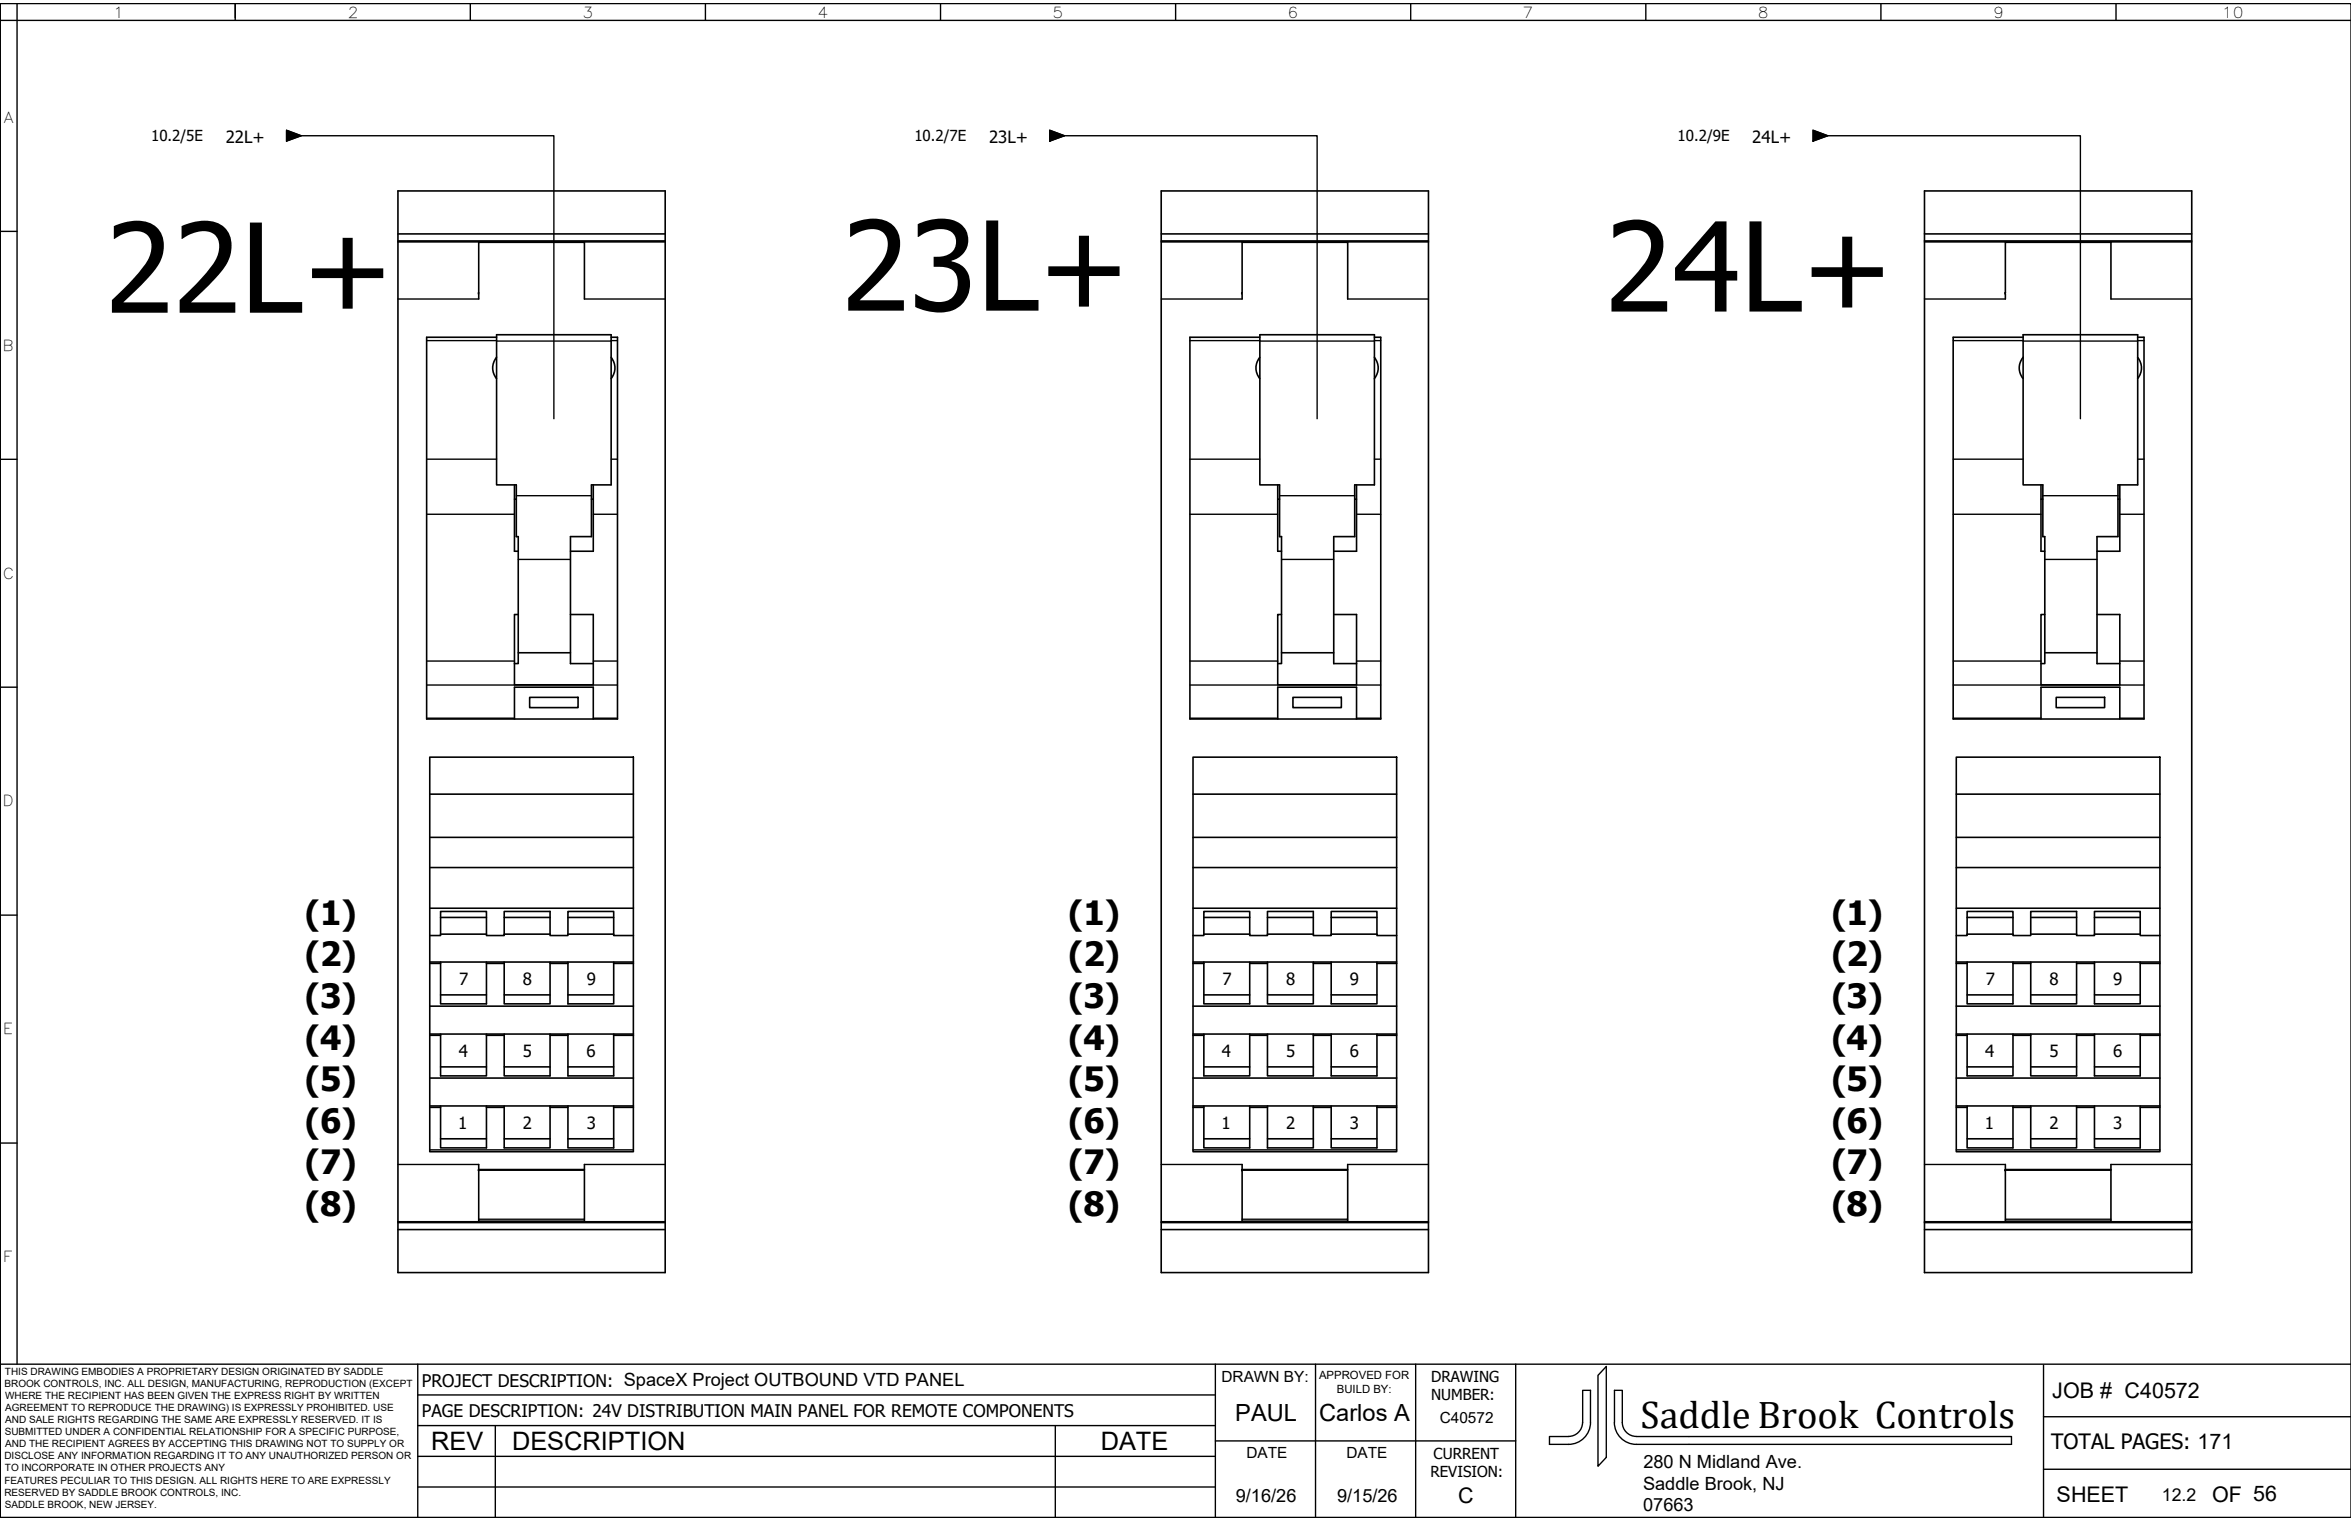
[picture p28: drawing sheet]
<svg xmlns="http://www.w3.org/2000/svg" width="432mm" height="279mm" viewBox="0 0 432 279" stroke-linecap="round" stroke-linejoin="round" font-family="sans-serif">
<defs><g id="words">
<g font-size="22.8">
<text x="19.3" y="57.4">22L+</text>
<text x="154.6" y="57.1">23L+</text>
<text x="294.8" y="57.2">24L+</text>
</g>
<text font-size="7.1" x="301.3" y="262.4">Saddle Brook Controls</text>
<g font-size="6.1">
<text x="56" y="169.9">(1)</text>
<text x="196.2" y="169.9">(1)</text>
<text x="336.4" y="169.9">(1)</text>
<text x="56" y="177.5">(2)</text>
<text x="196.2" y="177.5">(2)</text>
<text x="336.4" y="177.5">(2)</text>
<text x="56" y="185.2">(3)</text>
<text x="196.2" y="185.2">(3)</text>
<text x="336.4" y="185.2">(3)</text>
<text x="56" y="192.8">(4)</text>
<text x="196.2" y="192.8">(4)</text>
<text x="336.4" y="192.8">(4)</text>
<text x="56" y="200.4">(5)</text>
<text x="196.2" y="200.4">(5)</text>
<text x="336.4" y="200.4">(5)</text>
<text x="56" y="208.1">(6)</text>
<text x="196.2" y="208.1">(6)</text>
<text x="336.4" y="208.1">(6)</text>
<text x="56" y="215.7">(7)</text>
<text x="196.2" y="215.7">(7)</text>
<text x="336.4" y="215.7">(7)</text>
<text x="56" y="223.4">(8)</text>
<text x="196.2" y="223.4">(8)</text>
<text x="336.4" y="223.4">(8)</text>
</g>
<g font-size="4.7">
<text x="79.2" y="266.3">REV</text>
<text x="94" y="266.4">DESCRIPTION</text>
<text x="202.2" y="266.3">DATE</text>
</g>
<g font-size="4.3">
<text x="226.9" y="261.1">PAUL</text>
<text x="242.3" y="261.1">Carlos A</text>
</g>
<g font-size="4">
<text x="376.9" y="256.8">JOB # C40572</text>
<text x="377.7" y="275.9">SHEET</text>
<text x="406.3" y="275.9">OF 56</text>
</g>
<g font-size="3.9">
<text x="376.7" y="266.3">TOTAL PAGES: 171</text>
<text x="267.8" y="276.1">C</text>
</g>
<g font-size="3.3">
<text x="301.8" y="269.6">280 N Midland Ave.</text>
<text x="227" y="275.9">9/16/26</text>
<text x="245.6" y="275.9">9/15/26</text>
<text x="301.8" y="273.6">Saddle Brook, NJ</text>
<text x="301.8" y="277.6">07663</text>
</g>
<g font-size="3.2">
<text x="77.5" y="254.8">PROJECT DESCRIPTION: SpaceX Project OUTBOUND VTD PANEL</text>
<text x="77.5" y="260.2">PAGE DESCRIPTION: 24V DISTRIBUTION MAIN PANEL FOR REMOTE COMPONENTS</text>
<text x="397.1" y="275.7">12.2</text>
</g>
<g font-size="3.1">
<text x="41.5" y="26.4">22L+</text>
<text x="181.7" y="26.3">23L+</text>
<text x="321.8" y="26.4">24L+</text>
<text x="84.3" y="181">7</text>
<text x="96.1" y="181">8</text>
<text x="107.8" y="181">9</text>
<text x="224.5" y="181">7</text>
<text x="236.2" y="181">8</text>
<text x="247.9" y="181">9</text>
<text x="364.7" y="181">7</text>
<text x="376.4" y="181">8</text>
<text x="388.1" y="181">9</text>
<text x="84.2" y="194.2">4</text>
<text x="96" y="194.1">5</text>
<text x="107.7" y="194.2">6</text>
<text x="224.4" y="194.2">4</text>
<text x="236.2" y="194.1">5</text>
<text x="247.9" y="194.2">6</text>
<text x="364.6" y="194.2">4</text>
<text x="376.4" y="194.1">5</text>
<text x="388.1" y="194.2">6</text>
<text x="84.2" y="207.4">1</text>
<text x="96" y="207.4">2</text>
<text x="107.8" y="207.4">3</text>
<text x="224.4" y="207.4">1</text>
<text x="236.2" y="207.4">2</text>
<text x="247.9" y="207.4">3</text>
<text x="364.6" y="207.4">1</text>
<text x="376.4" y="207.4">2</text>
<text x="388.1" y="207.4">3</text>
</g>
<g font-size="2.8">
<text x="20.8" y="3.2">1</text>
<text x="63.9" y="3.2">2</text>
<text x="107" y="3.2">3</text>
<text x="150.2" y="3.2">4</text>
<text x="193.3" y="3.2">5</text>
<text x="236.5" y="3.2">6</text>
<text x="279.7" y="3.2">7</text>
<text x="322.9" y="3.2">8</text>
<text x="366" y="3.2">9</text>
<text x="408.1" y="3.2">10</text>
<text x=".7" y="22.5">A</text>
<text x="27.7" y="26">10.2/5E</text>
<text x="167.9" y="26">10.2/7E</text>
<text x="308.1" y="26">10.2/9E</text>
<text x=".5" y="64.4">B</text>
<text x=".5" y="106.3">C</text>
<text x=".5" y="148.1">D</text>
<text x=".6" y="190">E</text>
<text x=".6" y="231.9">F</text>
<text x="224.3" y="253.8">DRAWN BY:</text>
<text x="262.8" y="253.9">DRAWING</text>
<text x="262.8" y="257.2">NUMBER:</text>
<text x="264.4" y="261.4">C40572</text>
<text x="228.9" y="267.9">DATE</text>
<text x="247.3" y="267.9">DATE</text>
<text x="263.3" y="267.9">CURRENT</text>
<text x="262.7" y="271.4">REVISION:</text>
</g>
<g font-size="2.1">
<text x="242.3" y="253.3">APPROVED FOR</text>
<text x="245.5" y="255.8">BUILD BY:</text>
</g>
<g font-size="1.8">
<text x=".8" y="254.8">BROOK CONTROLS, INC. ALL DESIGN, MANUFACTURING, REPRODUCTION (EXCEPT</text>
<text x=".9" y="252.6">THIS DRAWING EMBODIES A PROPRIETARY DESIGN ORIGINATED BY SADDLE</text>
<text x=".9" y="257">WHERE THE RECIPIENT HAS BEEN GIVEN THE EXPRESS RIGHT BY WRITTEN</text>
<text x=".9" y="263.7">SUBMITTED UNDER A CONFIDENTIAL RELATIONSHIP FOR A SPECIFIC PURPOSE,</text>
<text x="1" y="259.2">AGREEMENT TO REPRODUCE THE DRAWING) IS EXPRESSLY PROHIBITED. USE</text>
<text x="1" y="261.4">AND SALE RIGHTS REGARDING THE SAME ARE EXPRESSLY RESERVED. IT IS</text>
<text x=".8" y="268.1">DISCLOSE ANY INFORMATION REGARDING IT TO ANY UNAUTHORIZED PERSON OR</text>
<text x="1" y="265.9">AND THE RECIPIENT AGREES BY ACCEPTING THIS DRAWING NOT TO SUPPLY OR</text>
<text x=".8" y="272.5">FEATURES PECULIAR TO THIS DESIGN. ALL RIGHTS HERE TO ARE EXPRESSLY</text>
<text x=".8" y="274.7">RESERVED BY SADDLE BROOK CONTROLS, INC.</text>
<text x=".9" y="270.3">TO INCORPORATE IN OTHER PROJECTS ANY</text>
<text x=".9" y="276.9">SADDLE BROOK, NEW JERSEY.</text>
</g>
</g></defs>
<!-- layer: WIRES -->
<path d="M0 .7v278.1v-2.9" fill="none" stroke="#000" stroke-width=".25"/>
<!-- layer: 0 -->
<g fill="none" stroke="#000" stroke-width=".25">
<path d="M0 .7h431.8v278.1h-431.8zM0 3.7h431.8M3.1 .7v249.9M43.2 .7v3M86.4 .7v3M129.6 .7v3M172.7 .7v3M215.9 .7v3M259.1 .7v3M302.3 .7v3M345.5 .7v3M388.6 .7v3"/>
<path d="M52.6 23.9l2.8 1-2.8 1zM55.4 24.9h46.3v52M192.8 23.9l2.7 1-2.7 1zM195.5 24.9h46.4v52M333 23.9l2.7 1-2.7 1zM335.7 24.9h46.4v52M0 42.5h3.1M0 84.4h3.1M0 126.2h3.1M0 168.1h3.1M0 210h3.1M0 250.6h431.8"/>
<path d="M76.7 250.6v28.2M76.7 256.2h146.5M223.2 250.6v28.2M241.6 250.6v28.2M260 250.6v28.2M278.4 250.6v28.2M295 251v16.7l-1.5 1.6v-16.7zM375.3 250.8v28M76.7 273.2h146.5M76.7 267.5h146.5M76.7 261.9h146.5M91 261.9v16.9"/>
<path d="M193.8 261.9v16.9M223.2 264.7h55.2M290.7 261.3a2.57 2.57 0 0 1-2.6 2.6h-3.5M290.7 261.3v-5.9h1.4v5.9a4 4 0 0 1-4 4h-3.5v-1.4M296.5 261.3a4 4 0 0 0 4 4h68.9v-1.4h-68.9a2.61 2.61 0 0 1-2.5-2.6v-5.9h-1.5v5.9M375.3 269.9h56.5M375.3 260.2h56.5"/>
</g>
<!-- layer: AM_0 -->
<g fill="none" stroke="#000" stroke-width=".3">
<path d="M73.1 35.1h49.1v198.7h-49.1zM213.3 35.1h49.1v198.7h-49.1zM353.5 35.1h49v198.7h-49zM73.1 43h49.1M73.1 44.3h49.1M73.1 44.4h49.1M87.9 44.4v9.6M87.9 54v.9M107.3 44.4v10.5M213.3 43h49.1M213.3 44.3h49.1M213.3 44.4h49.1"/>
<path d="M228.1 44.4v9.6M228.1 54v.9M247.5 44.4v10.5M353.5 43h49M353.5 44.3h49M353.5 44.4h49M368.3 44.4v9.6M368.3 54v.9M387.7 44.4v10.5M91.2 65.6a3.1 3.1 0 0 0 0 4M91.2 62h-12.8v70.1h35v-70.1h-1.2M112.2 65.6a3.1 3.1 0 0 1 0 4"/>
<path d="M231.4 65.6a3.1 3.1 0 0 0 0 4M231.4 62h-12.9v70.1h35.1v-70.1h-1.2M252.4 65.6a3.1 3.1 0 0 1 0 4M371.6 65.6a3.1 3.1 0 0 0 0 4M371.6 62h-12.9v70.1h35.1v-70.1h-1.2M392.6 65.6a3.1 3.1 0 0 1 0 4M94.5 89.1v12.2h.7M94.5 91.7h.3M108.6 91.7h.4M109 89.1v12.2h-4.2M234.7 91.7h.3M234.7 89.1v12.2h.7"/>
<path d="M248.8 91.7h.4M249.2 89.1v12.2h-4.2M374.9 91.7h.3M374.9 89.1v12.2h.7M389 91.7h.3M389.3 89.1v12.2h-4.2M95.2 112.9h-.7v12.9h14.5v-12.9h-4.2M95.2 119.9h9.6M235.4 112.9h-.7v12.9h14.5v-12.9h-4.2M235.4 119.9h9.6M375.6 112.9h-.7v12.9h14.4v-12.9h-4.2M375.6 119.9h9.5"/>
<path d="M78.9 139.1h37.4v72.5h-37.4zM94.5 121.9h.7v-23.3h-.4v-9.5h-3.6v-27.6h21v27.6h-3.6v9.5h-3.8v23.3h4.2M94.5 132.1v-5.9h14.5v5.9M97.3 128.1h8.9v1.9h-8.9zM219.1 139.1h37.4v72.5h-37.4zM234.7 121.9h.7v-23.3h-.4v-9.5h-3.6v-27.6h21v27.6h-3.6v9.5h-3.8v23.3h4.2M234.7 132.1v-5.9h14.5v5.9M237.5 128.1h8.9v1.9h-8.9zM359.3 139.1h37.4v72.5h-37.4zM374.9 121.9h.7v-23.3h-.4v-9.5h-3.6v-27.6h21v27.6h-3.6v9.5h-3.9v23.3h4.2M374.9 132.1v-5.9h14.4v5.9M377.7 128.1h8.8v1.9h-8.8z"/>
<path d="M78.9 145.9h37.4M78.9 153.8h37.4M78.9 159.4h37.4M219.1 145.9h37.4M219.1 153.8h37.4M219.1 159.4h37.4M359.3 145.9h37.4M359.3 153.8h37.4M359.3 159.4h37.4M78.9 171.9h2v-4.5h8.4v4.5h3.3v-4.5h8.4v4.5h3.3v-4.5h8.4v4.5h3.6M78.9 177h2M78.9 176.7h37.4"/>
<path d="M78.9 166.8h37.4M80.9 176.7v7.7h8.4v-7.7M80.9 171.6h8.4M80.9 168.5h8.4M89.3 177h3.3M92.6 176.7v7.7h8.4v-7.7M92.6 171.6h8.4M92.6 168.5h8.4M101 177h3.3M104.3 176.7v7.7h8.4v-7.7M104.3 171.6h8.4M104.3 168.5h8.4"/>
<path d="M112.7 177h3.6M219.1 171.9h2v-4.5h8.4v4.5h3.3v-4.5h8.4v4.5h3.3v-4.5h8.4v4.5h3.6M219.1 177h2M219.1 176.7h37.4M219.1 166.8h37.4M221.1 176.7v7.7h8.4v-7.7M221.1 171.6h8.4M221.1 168.5h8.4M229.5 177h3.3M232.8 176.7v7.7h8.4v-7.7M232.8 171.6h8.4M232.8 168.5h8.4"/>
<path d="M241.2 177h3.3M244.5 176.7v7.7h8.4v-7.7M244.5 171.6h8.4M244.5 168.5h8.4M252.9 177h3.6M359.3 171.9h2v-4.5h8.4v4.5h3.3v-4.5h8.4v4.5h3.3v-4.5h8.4v4.5h3.6M359.3 177h2M359.3 176.7h37.4M359.3 166.8h37.4M361.3 176.7v7.7h8.4v-7.7M361.3 171.6h8.4M361.3 168.5h8.4"/>
<path d="M369.7 177h3.3M373 176.7v7.7h8.4v-7.7M373 171.6h8.4M373 168.5h8.4M381.4 177h3.3M384.7 176.7v7.7h8.4v-7.7M384.7 171.6h8.4M384.7 168.5h8.4M393.1 177h3.6M78.9 190.2h2M78.9 198h37.4M78.9 189.9h37.4"/>
<path d="M78.9 184.8h37.4M80.9 189.9v7.7h8.4v-7.7M80.9 196h8.4M80.9 182.8h8.4M89.3 190.2h3.3M92.6 189.9v7.7h8.4v-7.7M92.6 196h8.4M92.6 182.8h8.4M101 190.2h3.3M104.3 189.9v7.7h8.4v-7.7M104.3 196h8.4M104.3 182.8h8.4"/>
<path d="M112.7 190.2h3.6M219.1 190.2h2M219.1 198h37.4M219.1 189.9h37.4M219.1 184.8h37.4M221.1 189.9v7.7h8.4v-7.7M221.1 196h8.4M221.1 182.8h8.4M229.5 190.2h3.3M232.8 189.9v7.7h8.4v-7.7M232.8 196h8.4M232.8 182.8h8.4"/>
<path d="M241.2 190.2h3.3M244.5 196h8.4M244.5 189.9v7.7h8.4v-7.7M244.5 182.8h8.4M252.9 190.2h3.6M359.3 190.2h2M359.3 198h37.4M359.3 189.9h37.4M359.3 184.8h37.4M361.3 189.9v7.7h8.4v-7.7M361.3 196h8.4M361.3 182.8h8.4"/>
<path d="M369.7 190.2h3.3M373 189.9v7.7h8.4v-7.7M373 196h8.4M373 182.8h8.4M381.4 190.2h3.3M384.7 196h8.4M384.7 189.9v7.7h8.4v-7.7M384.7 182.8h8.4M393.1 190.2h3.6M78.9 203.4h2M78.9 203.2h37.4M80.9 203.2v7.7h8.4v-7.7"/>
<path d="M80.9 209.2h8.4M87.9 213.9v.9M89.3 203.4h3.3M92.6 203.2v7.7h8.4v-7.7M92.6 209.2h8.4M101 203.4h3.3M104.3 203.2v7.7h8.4v-7.7M104.3 209.2h8.4M107.3 214.8h-19.4v9.6M107.3 213.9v10.5M112.7 203.4h3.6M219.1 203.4h2"/>
<path d="M219.1 203.2h37.4M221.1 203.2v7.7h8.4v-7.7M221.1 209.2h8.4M228.1 213.9v.9M229.5 203.4h3.3M232.8 203.2v7.7h8.4v-7.7M232.8 209.2h8.4M241.2 203.4h3.3M244.5 203.2v7.7h8.4v-7.7M244.5 209.2h8.4M247.5 214.8h-19.4v9.6M247.5 213.9v10.5"/>
<path d="M252.9 203.4h3.6M359.3 203.4h2M359.3 203.2h37.4M361.3 203.2v7.7h8.4v-7.7M361.3 209.2h8.4M368.3 213.9v.9M369.7 203.4h3.3M373 203.2v7.7h8.4v-7.7M373 209.2h8.4M381.4 203.4h3.3M384.7 203.2v7.7h8.4v-7.7M384.7 209.2h8.4"/>
<path d="M387.7 214.8h-19.4v9.6M387.7 213.9v10.5M393.1 203.4h3.6M73.1 225.9h49.1M73.1 224.6h49.1M73.1 224.4h49.1M213.3 225.9h49.1M213.3 224.6h49.1M213.3 224.4h49.1M353.5 225.9h49M353.5 224.6h49M353.5 224.4h49"/>
</g>
<!-- layer: AM_4 -->
<g fill="none" stroke="#000" stroke-width=".25">
<path d="M73.1 54.9h14.8M87.9 44.5h19.4M107.3 54.9h14.9M213.3 54.9h14.8M228.1 44.5h19.4M247.5 54.9h14.9M353.5 54.9h14.8M368.3 44.5h19.4M387.7 54.9h14.8M78.4 62.6h12.8M91.2 62.7h21M112.2 62.6h1.2"/>
<path d="M218.5 62.6h12.9M231.4 62.7h21M252.4 62.6h1.2M358.7 62.6h12.9M371.6 62.7h21M392.6 62.6h1.2M78.4 84.3h12.8M78.4 94.5h16.1M94.8 91.1h13.8M109 94.5h4.4M112.2 84.3h1.2M218.5 84.3h12.9"/>
<path d="M218.5 94.5h16.2M235 91.1h13.8M249.2 94.5h4.4M252.4 84.3h1.2M358.7 84.3h12.9M358.7 94.5h16.2M375.2 91.1h13.8M389.3 94.5h4.5M392.6 84.3h1.2M95.2 102.8h9.6M235.4 102.8h9.6M375.6 102.8h9.5"/>
<path d="M78.4 131.9h16.1M78.4 121.4h16.1M78.4 125.8h35M109 131.9h4.4M109 121.4h4.4M218.5 131.9h16.2M218.5 121.4h16.2M218.5 125.8h35.1M249.2 131.9h4.4M249.2 121.4h4.4M358.7 131.9h16.2M358.7 121.4h16.2"/>
<path d="M358.7 125.8h35.1M389.3 131.9h4.5M389.3 121.4h4.5M73.1 213.9h14.8M78.9 211.2h37.4M87.9 215h19.4M107.3 213.9h14.9M213.3 213.9h14.8M219.1 211.2h37.4M228.1 215h19.4M247.5 213.9h14.9M353.5 213.9h14.8"/>
<path d="M359.3 211.2h37.4M368.3 215h19.4M387.7 213.9h14.8M87.9 224.3h19.4M87.9 224h19.4M228.1 224.3h19.4M228.1 224h19.4M368.3 224.3h19.4M368.3 224h19.4"/>
</g>
<!-- layer: 0 -->
<path d="M52.6 23.9l2.8 1-2.8 1zM192.8 23.9l2.7 1-2.7 1zM333 23.9l2.7 1-2.7 1z" fill="#000" stroke="#000" stroke-width=".18"/>
<use href="#words"/>
</svg>
